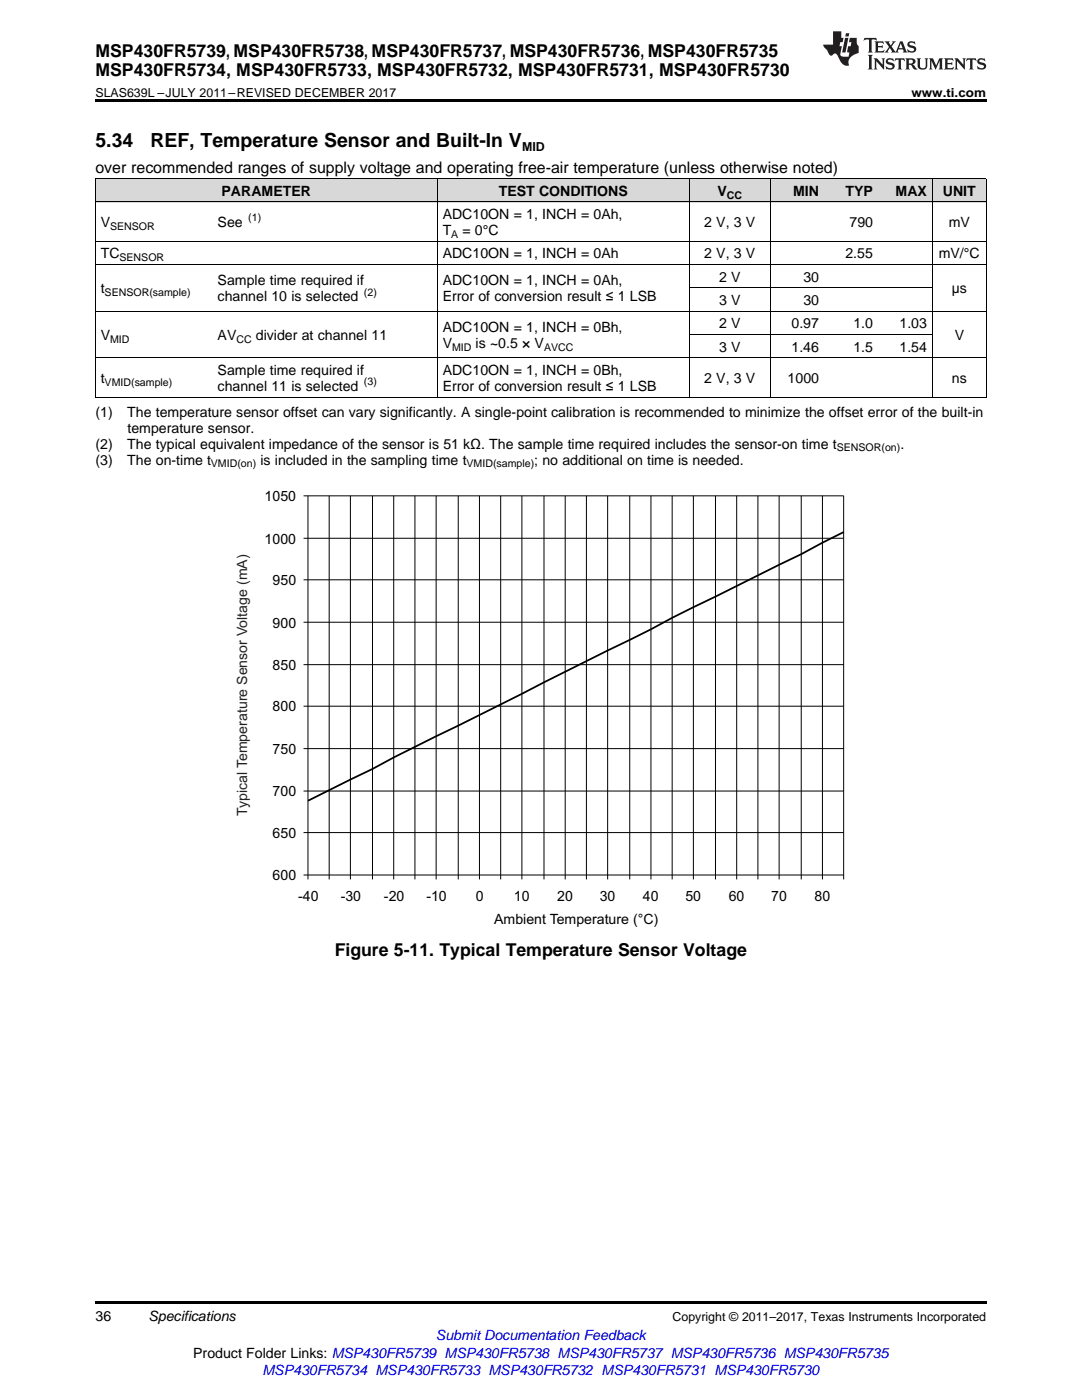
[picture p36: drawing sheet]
<svg xmlns="http://www.w3.org/2000/svg" width="216mm" height="279mm" viewBox="0 0 216 279" stroke-linecap="round" stroke-linejoin="round" font-family="sans-serif">
<defs><g id="words">
<g font-size="3.9">
<text x="19" y="29.3">5.34</text>
<text x="30" y="29.3">REF, Temperature Sensor and Built-In V</text>
</g>
<g font-size="3.5">
<text x="19" y="11.3">MSP430FR5739, MSP430FR5738, MSP430FR5737, MSP430FR5736, MSP430FR5735</text>
<text x="19" y="15.2">MSP430FR5734, MSP430FR5733, MSP430FR5732, MSP430FR5731, MSP430FR5730</text>
<text x="66.8" y="190.7">Figure 5-11. Typical Temperature Sensor Voltage</text>
</g>
<text font-size="3.2" x="19" y="34.4">over recommended ranges of supply voltage and operating free-air temperature (unless otherwise noted)</text>
<g font-size="2.8">
<text x="44.2" y="39.1">PARAMETER</text>
<text x="99.5" y="39.1">TEST CONDITIONS</text>
<text x="143.2" y="39.1">V</text>
<text x="158.3" y="39.1">MIN</text>
<text x="168.7" y="39.1">TYP</text>
<text x="178.7" y="39.1">MAX</text>
<text x="188.1" y="39.1">UNIT</text>
<text x="20.1" y="45.3">V</text>
<text x="43.4" y="45.3">See</text>
<text x="88.3" y="43.7">ADC10ON = 1, INCH = 0Ah,</text>
<text x="88.3" y="46.9">T</text>
<text x="92.3" y="46.9">= 0°C</text>
<text x="140.5" y="45.3">2 V, 3 V</text>
<text x="169.5" y="45.3">790</text>
<text x="189.3" y="45.3">mV</text>
<text x="20.1" y="51.6">TC</text>
<text x="88.3" y="51.6">ADC10ON = 1, INCH = 0Ah</text>
<text x="140.5" y="51.6">2 V, 3 V</text>
<text x="168.7" y="51.6">2.55</text>
<text x="187.3" y="51.6">mV/°C</text>
<text x="20.1" y="58.6">t</text>
<text x="43.4" y="57">Sample time required if</text>
<text x="88.3" y="57">ADC10ON = 1, INCH = 0Ah,</text>
<text x="143.5" y="56.2">2 V</text>
<text x="160.3" y="56.2">30</text>
<text x="189.9" y="58.6">µs</text>
<text x="43.4" y="60.1">channel 10 is selected</text>
<text x="88.3" y="60.1">Error of conversion result ≤ 1 LSB</text>
<text x="143.5" y="60.9">3 V</text>
<text x="143.5" y="65.5">2 V</text>
<text x="157.9" y="65.5">0.97</text>
<text x="160.3" y="60.9">30</text>
<text x="170.3" y="65.5">1.0</text>
<text x="179.5" y="65.5">1.03</text>
<text x="20.1" y="67.9">V</text>
<text x="43.4" y="67.9">AV</text>
<text x="51" y="67.9">divider at channel 11</text>
<text x="88.3" y="66.3">ADC10ON = 1, INCH = 0Bh,</text>
<text x="88.3" y="69.5">V</text>
<text x="94.9" y="69.5">is ~0.5 × V</text>
<text x="143.5" y="70.2">3 V</text>
<text x="157.9" y="70.2">1.46</text>
<text x="170.3" y="70.2">1.5</text>
<text x="179.5" y="70.2">1.54</text>
<text x="190.5" y="67.9">V</text>
<text x="20.1" y="76.4">t</text>
<text x="43.4" y="74.9">Sample time required if</text>
<text x="88.3" y="74.9">ADC10ON = 1, INCH = 0Bh,</text>
<text x="140.5" y="76.4">2 V, 3 V</text>
<text x="157.2" y="76.4">1000</text>
<text x="189.9" y="76.4">ns</text>
<text x="19" y="83.2">(1)</text>
<text x="25.4" y="83.2">The temperature sensor offset can vary significantly. A single-point calibration is recommended to minimize the offset error of the built-in</text>
<text x="43.4" y="78">channel 11 is selected</text>
<text x="88.3" y="78">Error of conversion result ≤ 1 LSB</text>
<text x="19" y="89.5">(2)</text>
<text x="25.4" y="89.5">The typical equivalent impedance of the sensor is 51 kΩ. The sample time required includes the sensor-on time t</text>
<text x="25.4" y="86.4">temperature sensor.</text>
<text x="179.7" y="89.5">.</text>
<text x="19" y="92.7">(3)</text>
<text x="25.4" y="92.7">The on-time t</text>
<text x="52" y="92.7">is included in the sampling time t</text>
<text x="106.6" y="92.7">; no additional on time is needed.</text>
<text x="52.8" y="100">1050</text>
<text x="52.8" y="108.5">1000</text>
<text x="54.4" y="116.8">950</text>
<text x="54.4" y="125.2">900</text>
<text x="54.4" y="133.7">850</text>
<text x="54.4" y="142">800</text>
<text x="54.4" y="150.5">750</text>
<text x="54.4" y="158.9">700</text>
<text x="54.4" y="167.2">650</text>
<text x="54.4" y="175.7">600</text>
<text x="59.5" y="179.7">-40</text>
<text x="68" y="179.7">-30</text>
<text x="76.6" y="179.7">-20</text>
<text x="85.1" y="179.7">-10</text>
<text x="95" y="179.7">0</text>
<text x="102.5" y="179.7">10</text>
<text x="111.2" y="179.7">20</text>
<text x="119.7" y="179.7">30</text>
<text x="128.3" y="179.7">40</text>
<text x="136.8" y="179.7">50</text>
<text x="145.4" y="179.7">60</text>
<text x="153.9" y="179.7">70</text>
<text x="162.5" y="179.7">80</text>
<text x="98.6" y="184.5">Ambient Temperature (°C)</text>
<text x="19" y="263.6">36</text>
<text x="29.6" y="263.6">Specifications</text>
<text x="38.6" y="270.9">Product Folder Links: MSP430FR5739 MSP430FR5738 MSP430FR5737 MSP430FR5736 MSP430FR5735</text>
</g>
<text font-size="2.8" fill="#231f20" x="49.3" y="162.8" transform="rotate(-90 49.3 162.8)">Typical Temperature Sensor Voltage (mA)</text>
<g font-size="2.8" fill="#00f">
<text x="87" y="267.4">Submit Documentation Feedback</text>
<text x="52.4" y="274.5">MSP430FR5734 MSP430FR5733 MSP430FR5732 MSP430FR5731 MSP430FR5730</text>
</g>
<g font-size="2.5">
<text x="19" y="19.3">SLAS639L –JULY 2011–REVISED DECEMBER 2017</text>
<text x="181.9" y="19.3">www.ti.com</text>
<text x="104.2" y="30.1">MID</text>
<text x="134.2" y="263.6">Copyright © 2011–2017, Texas Instruments Incorporated</text>
</g>
<g font-size="2.1">
<text x="145" y="39.7">CC</text>
<text x="22" y="45.9">SENSOR</text>
<text x="49.5" y="44.2">(1)</text>
<text x="90" y="47.5">A</text>
<text x="23.8" y="52.1">SENSOR</text>
<text x="20.9" y="59.1">SENSOR(sample)</text>
<text x="72.6" y="59">(2)</text>
<text x="22" y="68.4">MID</text>
<text x="47.2" y="68.4">CC</text>
<text x="90.2" y="70">MID</text>
<text x="108.5" y="70">AVCC</text>
<text x="20.9" y="77">VMID(sample)</text>
<text x="72.6" y="76.9">(3)</text>
<text x="42.1" y="93.3">VMID(on)</text>
<text x="93.1" y="93.3">VMID(sample)</text>
<text x="167" y="90.1">SENSOR(on)</text>
</g>
</g></defs>
<g fill="#d8d8d8">
<path d="M19 35.7h23.4v4.7h-23.4z"/>
<path d="M42.4 35.7h44.9v4.7h-44.9z"/>
<path d="M87.3 35.7h50.2v4.7h-50.2z"/>
<path d="M137.5 35.7h16.2v4.7h-16.2z"/>
<path d="M153.7 35.7h10.8v4.7h-10.8z"/>
<path d="M164.5 35.7h10.8v4.7h-10.8z"/>
<path d="M175.3 35.7h10.8v4.7h-10.8z"/>
<path d="M186.1 35.7h10.7v4.7h-10.7z"/>
</g>
<path d="M19 19.9h177.8v.5h-177.8zM19 259.7h177.8v.5h-177.8z" fill="#000"/>
<g fill="none" stroke="#000" stroke-width=".2">
<path d="M19 35.6h177.8M19.1 35.7v43.6M87.2 35.7v43.6M137.5 35.7v43.6M153.7 35.7v43.6M186 35.7v43.6M196.8 35.7v43.6M19 52.8h177.8M19 48.1h177.8M19 40.3h177.8M137.5 57.4h48.6M19 79.3h177.8"/>
<path d="M19 71.4h177.8M19 62.1h177.8M137.5 66.8h48.6M60.6 99h107.7v76.5M61.5 99v76.5M65.7 99v76.5M69.9 99v76.5M74.3 99v76.5M78.6 99v76.5M82.8 99v76.5M87 99v76.5M91.4 99v76.5"/>
<path d="M95.7 99v76.5M99.9 99v76.5M104.1 99v76.5M108.5 99v76.5M112.8 99v76.5M117 99v76.5M121.2 99v76.5M125.7 99v76.5M129.9 99v76.5M134.1 99v76.5M138.4 99v76.5M142.8 99v76.5"/>
<path d="M147 99v76.5M151.2 99v76.5M155.5 99v76.5M159.9 99v76.5M164.1 99v76.5M60.6 115.7h107.7M60.6 107.4h107.7M60.6 132.6h107.7M60.6 124.2h107.7M60.6 157.9h107.7M60.6 149.4h107.7M60.6 140.9h107.7"/>
<path d="M60.6 166.2h107.7M60.6 174.6h107.7"/>
</g>
<path d="M168.3 106.2l-8.4 4.4-25.8 12.7-4.2 2.3-68.4 34.2" fill="none" stroke="#000" stroke-width=".35"/>
<g fill="#231f20">
<path d="M172.5 7.6l-.1 .5 .4-.2h.6v.1v2.1l-.2 .4h.9l-.2-.4v-2.1l.1-.1h.5l.5 .2-.2-.5zM174.5 8.3l.2 .3v1.5l-.2 .4h1.8l.2-.6a1.04 1.04 0 0 1-1.3 .2v-.7h.6l.3 .2v-.6l-.3 .2h-.6v-.6l.8-.1 .4 .3-.2-.5zM176.5 8.3l.9 1.1-.9 1.1h.8l-.2-.2 .4-.7 .5 .7-.2 .2h1.5l-.2-.2 .2-.4h.9l.1 .4-.2 .2h1l-.3-.3-.7-1.9h-.5l-.9 2-.8-1 .9-1h-.8l.1 .3-.4 .5-.3-.6 .1-.2zM179.7 8.6l.4 1h-.7zM181.3 8.4a.63 .63 0 0 0-.2 .7 .63 .63 0 0 0 .6 .4l.6 .2 .1 .2a.75 .75 0 0 1-.7 .4 .75 .75 0 0 1-.6-.5l.1 .7 .1-.1a1.11 1.11 0 0 0 1.5-.6 1.13 1.13 0 0 0-1.2-.8l-.1-.4a1.04 1.04 0 0 1 1.2 .2l-.2-.5-.2 .1-.4-.2zM173.2 10.9l.2 .4v2.2l-.2 .4h1l-.3-.4v-2.2l.3-.4zM174.3 11.6l.3 .4v1.5l-.3 .4h.8l-.2-.4v-1.3l1.5 1.7v-1.9l.2-.4h-.7l.2 .4v.9l-1.1-1.3zM177 11.8a.62 .62 0 0 0-.2 .7 .62 .62 0 0 0 .6 .4l.6 .1 .1 .3a.76 .76 0 0 1-.7 .3 .76 .76 0 0 1-.7-.4l.2 .7 .1-.1a1.11 1.11 0 0 0 1.5-.6 1.13 1.13 0 0 0-1.2-.8l-.1-.4a1.04 1.04 0 0 1 1.2 .2l-.2-.6-.2 .1-.5-.1zM178.7 11.6l-.2 .6a.61 .61 0 0 1 .8-.3v1.6l-.2 .4h.9l-.2-.4v-1.6a.63 .63 0 0 1 .7 .3l-.1-.6zM180.6 11.6l.3 .4v1.5l-.3 .4h1l-.2-.2-.1-.8 .6 .2a.76 .76 0 0 0 1.2 .7l-1-1a.58 .58 0 0 0 .6-.5 .58 .58 0 0 0-.5-.6zM181.4 11.9h.1a.45 .45 0 0 1 .5 .1 .45 .45 0 0 1 .1 .5l-.8 .2zM182.9 11.6l.2 .2a2.17 2.17 0 0 0 .3 1.9 .99 .99 0 0 0 1.6-.6v-1.1l.2-.4h-.7l.2 .2a1.92 1.92 0 0 1-.2 1.8 .6 .6 0 0 1-.9-.5v-1.1l.2-.4zM185.4 11.6l.2 .4v1.5l-.2 .4h.7l-.2-.4v-1.4l.8 1.8 .8-1.8v1.4l-.2 .4h.9l-.2-.4v-1.5l.2-.4h-.8l-.6 1.5-.6-1.5zM188.4 11.6l.2 .4v1.5l-.2 .4h1.8l.1-.6a1.04 1.04 0 0 1-1.2 .1v-.6h.5l.4 .2v-.6l-.4 .2h-.5v-.7h.8l.3 .3-.1-.6zM190.5 11.6l.2 .4v1.5l-.2 .4h.7l-.2-.4v-1.3l1.5 1.7v-1.9l.2-.4h-.7l.2 .4v.9l-1.1-1.3zM192.9 11.6l-.1 .6a.61 .61 0 0 1 .7-.3l.1 1.6-.3 .4h1l-.3-.4 .1-1.6a.63 .63 0 0 1 .7 .3l-.1-.6zM195.2 11.8a.62 .62 0 0 0-.2 .7 .62 .62 0 0 0 .6 .4l.6 .1 .1 .3a.76 .76 0 0 1-.7 .3 .76 .76 0 0 1-.6-.4l.1 .7 .1-.1a1.11 1.11 0 0 0 1.6-.6 1.13 1.13 0 0 0-1.3-.8l-.1-.4a1.04 1.04 0 0 1 1.2 .2l-.1-.6-.2 .1-.5-.1z"/>
<path d="M166.2 6.3v2.6h-1.9v.4l.8 .9a.91 .91 0 0 0 1 .8 .56 .56 0 0 1 .5-.3 .56 .56 0 0 1 .5 .3l.4 .8a1.53 1.53 0 0 0 1.9 1.2 1.54 1.54 0 0 1 1-2.1l.9-.3v-1.4a1.52 1.52 0 0 1-.4-1.6h-1.3l-.2 .8h.5l-.2 .8h-.5l-.1 1v.2l.4 .1-.2 .8a1.93 1.93 0 0 1-1.6-.3l.3-1.8h-.5l.2-.8h.4l.2-.8h-.4v-1.3zM168.6 7.6l-.6 2.9h.7l.6-2.9zM168.8 6.6l-.1 .7h.6l.2-.7z"/>
</g>
<use href="#words"/>
</svg>
